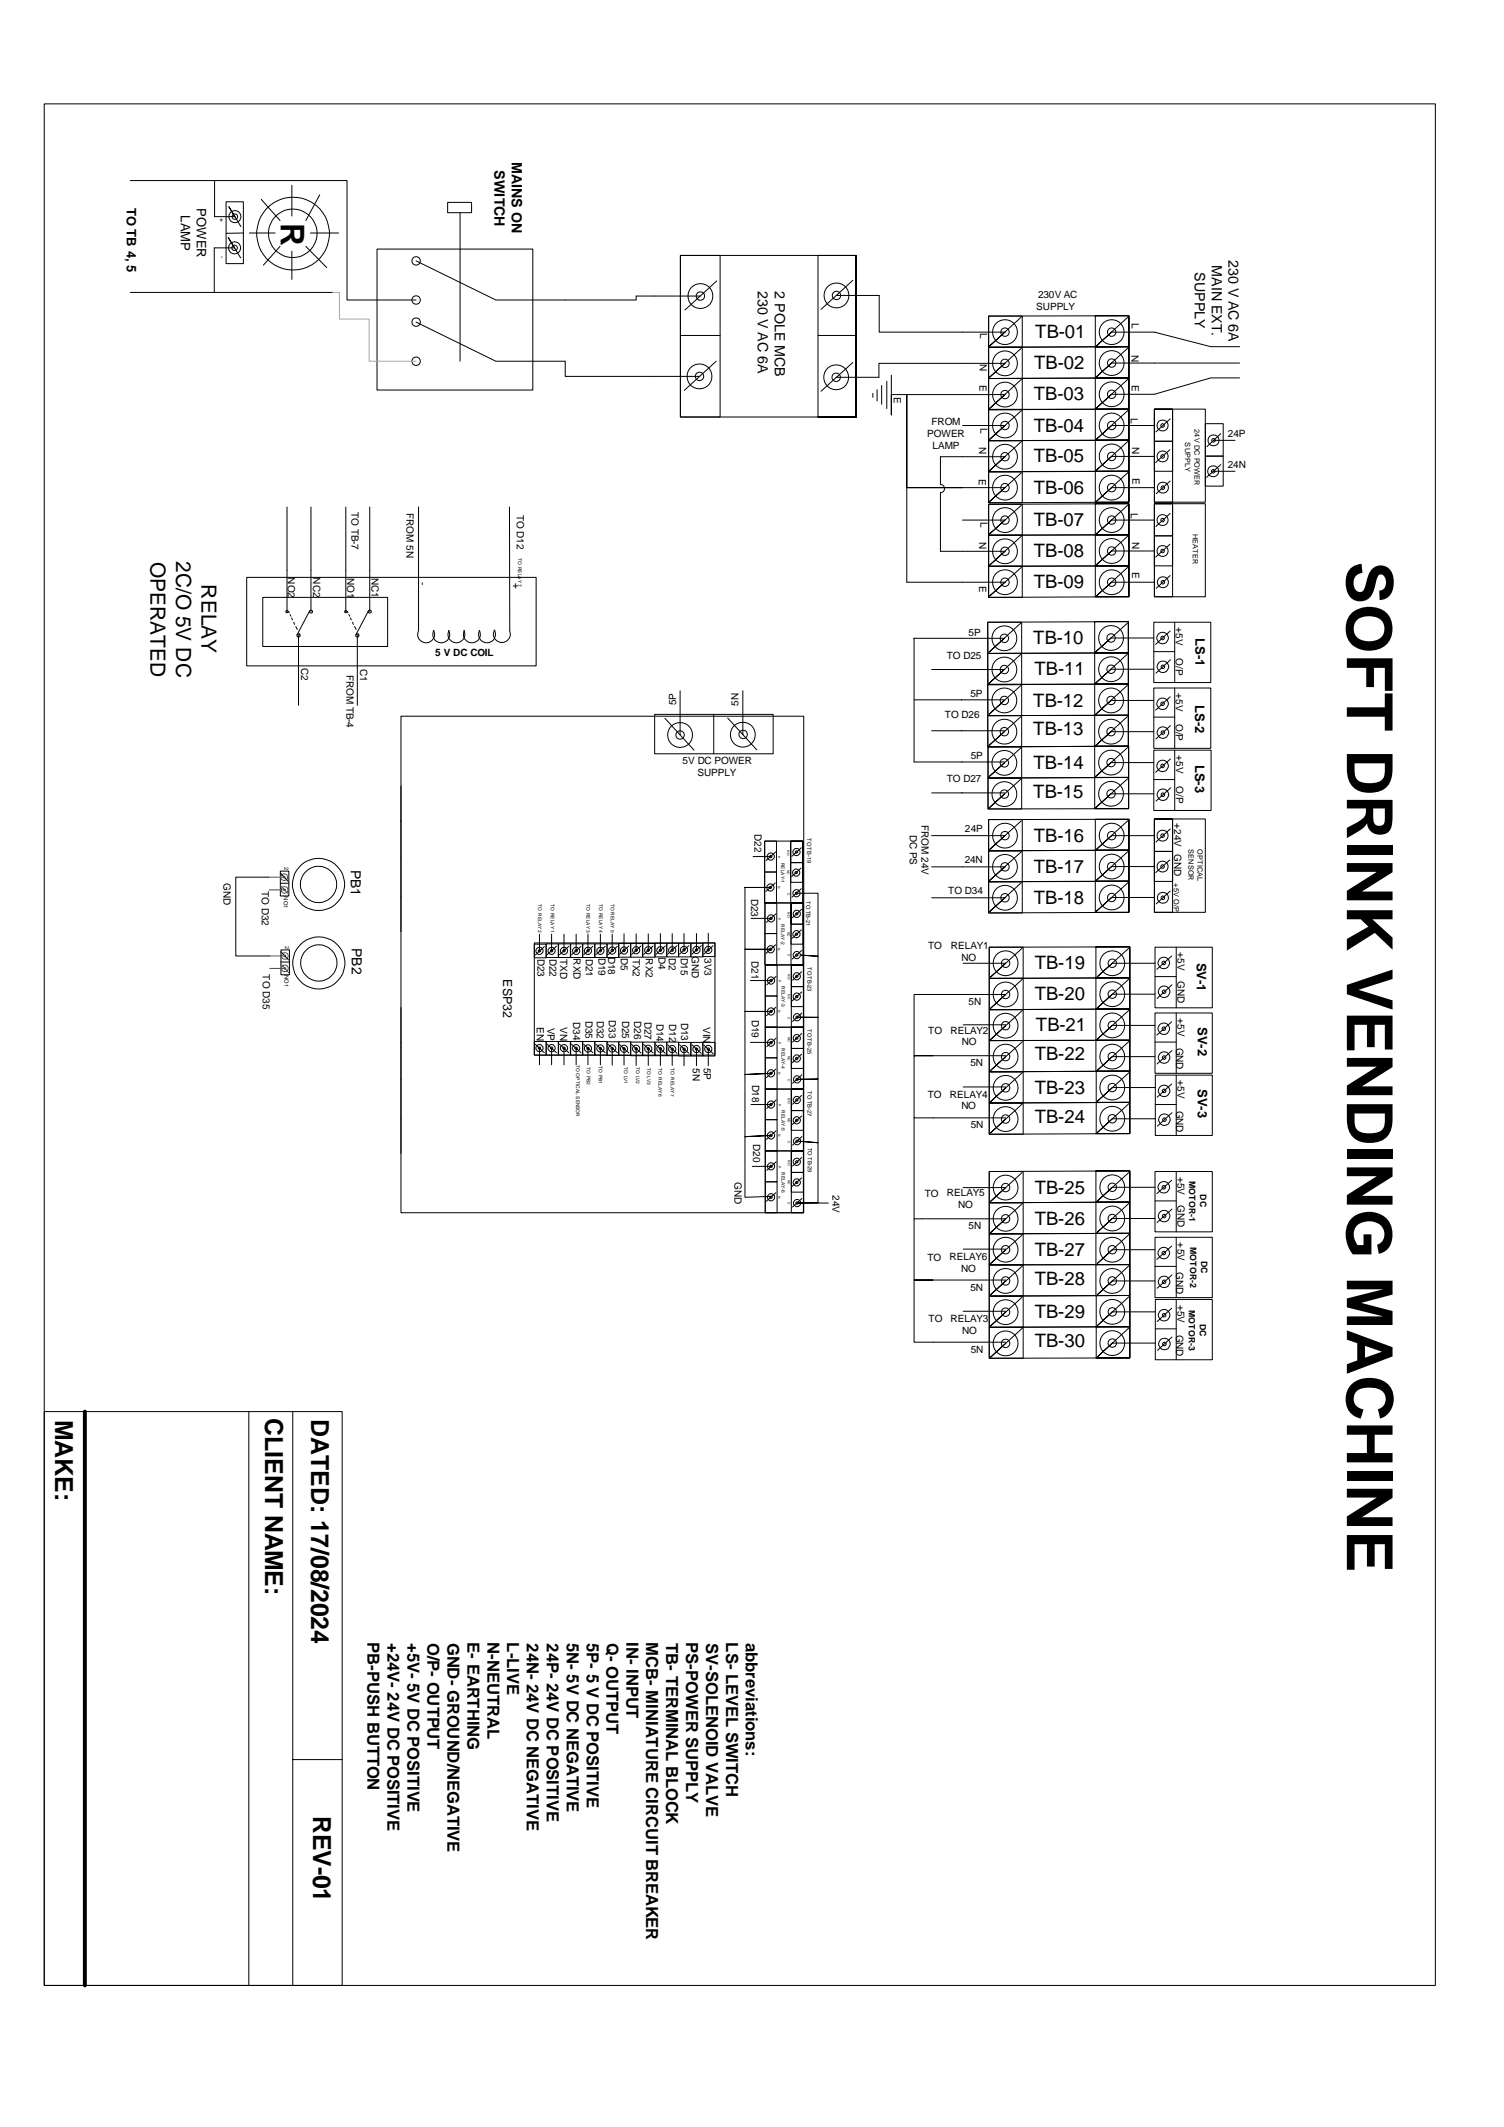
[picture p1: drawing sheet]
<svg xmlns="http://www.w3.org/2000/svg" width="420mm" height="594mm" viewBox="0 0 420 594" stroke-linecap="round" stroke-linejoin="round" font-family="sans-serif">
<defs><g id="words">
<text font-size="17.8" x="376.3" y="156.8" transform="rotate(90 376.3 156.8)">SOFT DRINK VENDING MACHINE</text>
<text font-size="9.1" x="78.5" y="62.2" transform="rotate(90 78.5 62.2)">R</text>
<g font-size="6.9">
<text x="15.4" y="396.6" transform="rotate(90 15.4 396.6)">MAKE:</text>
<text x="74.1" y="396" transform="rotate(90 74.1 396)">CLIENT NAME:</text>
<text x="87" y="396.5" transform="rotate(90 87 396.5)">DATED: 17/08/2024</text>
<text x="87.5" y="507.1" transform="rotate(90 87.5 507.1)">REV-01</text>
</g>
<g font-size="5.8">
<text x="42.1" y="156.9" transform="rotate(90 42.1 156.9)">OPERATED</text>
<text x="49.2" y="156.7" transform="rotate(90 49.2 156.7)">2C/O 5V DC</text>
<text x="56.3" y="163.2" transform="rotate(90 56.3 163.2)">RELAY</text>
</g>
<g font-size="5.2">
<text x="289.2" y="94.5">TB-01</text>
<text x="288.9" y="103.2">TB-02</text>
<text x="288.8" y="111.8">TB-03</text>
<text x="288.8" y="120.5">TB-04</text>
<text x="288.8" y="129.2">TB-05</text>
<text x="288.8" y="137.9">TB-06</text>
<text x="288.8" y="147">TB-07</text>
<text x="288.8" y="155.6">TB-08</text>
<text x="288.8" y="164.3">TB-09</text>
<text x="288.6" y="180">TB-10</text>
<text x="289" y="188.6">TB-11</text>
<text x="288.6" y="197.3">TB-12</text>
<text x="288.6" y="205.4">TB-13</text>
<text x="288.7" y="214.8">TB-14</text>
<text x="288.6" y="222.8">TB-15</text>
<text x="288.8" y="235.1">TB-16</text>
<text x="288.8" y="243.7">TB-17</text>
<text x="288.8" y="252.4">TB-18</text>
<text x="289.1" y="270.7">TB-19</text>
<text x="289.1" y="279.4">TB-20</text>
<text x="289.4" y="288.1">TB-21</text>
<text x="289.1" y="296.1">TB-22</text>
<text x="289.1" y="305.5">TB-23</text>
<text x="289.1" y="313.6">TB-24</text>
<text x="289.1" y="333.4">TB-25</text>
<text x="289.1" y="342">TB-26</text>
<text x="289.1" y="350.7">TB-27</text>
<text x="289.1" y="358.8">TB-28</text>
<text x="289.1" y="368.2">TB-29</text>
<text x="289.1" y="376.2">TB-30</text>
</g>
<g font-size="4.7">
<text x="102.7" y="458.7" transform="rotate(90 102.7 458.7)">PB-PUSH BUTTON</text>
<text x="108.3" y="458.9" transform="rotate(90 108.3 458.9)">+24V- 24V DC POSITIVE</text>
<text x="113.9" y="458.9" transform="rotate(90 113.9 458.9)">+5V- 5V DC POSITIVE</text>
<text x="119.5" y="458.9" transform="rotate(90 119.5 458.9)">O/P- OUTPUT</text>
<text x="125" y="458.8" transform="rotate(90 125 458.8)">GND- GROUND/NEGATIVE</text>
<text x="130.6" y="458.7" transform="rotate(90 130.6 458.7)">E- EARTHING</text>
<text x="136.1" y="458.7" transform="rotate(90 136.1 458.7)">N-NEUTRAL</text>
<text x="141.6" y="458.7" transform="rotate(90 141.6 458.7)">L-LIVE</text>
<text x="147.2" y="458.9" transform="rotate(90 147.2 458.9)">24N- 24V DC NEGATIVE</text>
<text x="152.7" y="458.9" transform="rotate(90 152.7 458.9)">24P- 24V DC POSITIVE</text>
<text x="158.3" y="458.9" transform="rotate(90 158.3 458.9)">5N- 5V DC NEGATIVE</text>
<text x="163.9" y="458.9" transform="rotate(90 163.9 458.9)">5P- 5 V DC POSITIVE</text>
<text x="169.4" y="458.9" transform="rotate(90 169.4 458.9)">Q- OUTPUT</text>
<text x="175" y="458.7" transform="rotate(90 175 458.7)">IN- INPUT</text>
<text x="180.5" y="458.7" transform="rotate(90 180.5 458.7)">MCB- MINIATURE CIRCUIT BREAKER</text>
<text x="186.1" y="458.9" transform="rotate(90 186.1 458.9)">TB- TERMINAL BLOCK</text>
<text x="191.7" y="458.7" transform="rotate(90 191.7 458.7)">PS-POWER SUPPLY</text>
<text x="197.3" y="458.9" transform="rotate(90 197.3 458.9)">SV-SOLENOID VALVE</text>
<text x="202.9" y="458.7" transform="rotate(90 202.9 458.7)">LS- LEVEL SWITCH</text>
<text x="208.4" y="458.9" transform="rotate(90 208.4 458.9)">abbreviations:</text>
</g>
<g font-size="4">
<text x="138.2" y="47.6" transform="rotate(90 138.2 47.6)">SWITCH</text>
<text x="143" y="45.4" transform="rotate(90 143 45.4)">MAINS ON</text>
<text x="333.8" y="76.1" transform="rotate(90 333.8 76.1)">SUPPLY</text>
<text x="338.5" y="74.1" transform="rotate(90 338.5 74.1)">MAIN EXT.</text>
<text x="343.2" y="72.5" transform="rotate(90 343.2 72.5)">230 V AC 6A</text>
<text x="211.8" y="81.3" transform="rotate(90 211.8 81.3)">230 V AC 6A</text>
<text x="216.5" y="81.3" transform="rotate(90 216.5 81.3)">2 POLE MCB</text>
</g>
<g font-size="3.9">
<text x="98" y="242.9" transform="rotate(90 98 242.9)">PB1</text>
<text x="98.3" y="264.8" transform="rotate(90 98.3 264.8)">PB2</text>
</g>
<g font-size="3.6">
<text x="35.4" y="58" transform="rotate(90 35.4 58)">TO TB 4, 5</text>
<text x="54.9" y="58.1" transform="rotate(90 54.9 58.1)">POWER</text>
<text x="50.5" y="60.2" transform="rotate(90 50.5 60.2)">LAMP</text>
<text x="334" y="178.2" transform="rotate(90 334 178.2)">LS-1</text>
<text x="333.8" y="197" transform="rotate(90 333.8 197)">LS-2</text>
<text x="333.8" y="213.6" transform="rotate(90 333.8 213.6)">LS-3</text>
<text x="334.3" y="268.9" transform="rotate(90 334.3 268.9)">SV-1</text>
<text x="334.6" y="286.8" transform="rotate(90 334.6 286.8)">SV-2</text>
<text x="334.6" y="304.1" transform="rotate(90 334.6 304.1)">SV-3</text>
</g>
<text font-size="3.5" x="140.5" y="273.4" transform="rotate(90 140.5 273.4)">ESP32</text>
<g font-size="2.8">
<text x="290" y="83.2">230V AC</text>
<text x="289.5" y="86.5">SUPPLY</text>
<text x="273.8" y="93" transform="rotate(90 273.8 93)">L</text>
<text x="316.2" y="90.1" transform="rotate(90 316.2 90.1)">L</text>
<text x="273.7" y="101.7" transform="rotate(90 273.7 101.7)">N</text>
<text x="316.1" y="99.1" transform="rotate(90 316.1 99.1)">N</text>
<text x="273.6" y="107.6" transform="rotate(90 273.6 107.6)">E</text>
<text x="316.1" y="107.7" transform="rotate(90 316.1 107.7)">E</text>
<text x="249.7" y="110.8" transform="rotate(90 249.7 110.8)">E</text>
<text x="260.2" y="118.8">FROM</text>
<text x="273.9" y="119.4" transform="rotate(90 273.9 119.4)">L</text>
<text x="315.9" y="116.7" transform="rotate(90 315.9 116.7)">L</text>
<text x="259" y="122.1">POWER</text>
<text x="260.5" y="125.4">LAMP</text>
<text x="273.6" y="124.9" transform="rotate(90 273.6 124.9)">N</text>
<text x="316.3" y="124.9" transform="rotate(90 316.3 124.9)">N</text>
<text x="343" y="122.1">24P</text>
<text x="343" y="130.8">24N</text>
<text x="273.5" y="133.8" transform="rotate(90 273.5 133.8)">E</text>
<text x="316.4" y="133.4" transform="rotate(90 316.4 133.4)">E</text>
<text x="98.2" y="142.9" transform="rotate(90 98.2 142.9)">TO TB-7</text>
<text x="113.5" y="143.4" transform="rotate(90 113.5 143.4)">FROM 5N</text>
<text x="144.4" y="143.7" transform="rotate(90 144.4 143.7)">TO D12</text>
<text x="315.9" y="143.1" transform="rotate(90 315.9 143.1)">L</text>
<text x="273.9" y="145.9" transform="rotate(90 273.9 145.9)">L</text>
<text x="273.6" y="151.3" transform="rotate(90 273.6 151.3)">N</text>
<text x="316.3" y="151.4" transform="rotate(90 316.3 151.4)">N</text>
<text x="80.4" y="161.3" transform="rotate(90 80.4 161.3)">NO2</text>
<text x="87.5" y="161.3" transform="rotate(90 87.5 161.3)">NC2</text>
<text x="96.9" y="161.3" transform="rotate(90 96.9 161.3)">NO1</text>
<text x="103.8" y="161.4" transform="rotate(90 103.8 161.4)">NC1</text>
<text x="316.3" y="159.8" transform="rotate(90 316.3 159.8)">E</text>
<text x="117.3" y="162.5" transform="rotate(90 117.3 162.5)">-</text>
<text x="143.3" y="162.7" transform="rotate(90 143.3 162.7)">+</text>
<text x="273.6" y="163.6" transform="rotate(90 273.6 163.6)">E</text>
<text x="270.6" y="177.5">5P</text>
<text x="328.5" y="175.2" transform="rotate(90 328.5 175.2)">+5V</text>
<text x="121.6" y="183.1">5 V DC COIL</text>
<text x="264.5" y="184">TO D25</text>
<text x="328.5" y="183.9" transform="rotate(90 328.5 183.9)">O/P</text>
<text x="84.2" y="186.7" transform="rotate(90 84.2 186.7)">C2</text>
<text x="96.8" y="188.4" transform="rotate(90 96.8 188.4)">FROM TB-4</text>
<text x="100.6" y="186.8" transform="rotate(90 100.6 186.8)">C1</text>
<text x="188.9" y="197" transform="rotate(-90 188.9 197)">5P</text>
<text x="206.3" y="197.2" transform="rotate(-90 206.3 197.2)">5N</text>
<text x="271.1" y="194.6">5P</text>
<text x="328.5" y="193.6" transform="rotate(90 328.5 193.6)">+5V</text>
<text x="264" y="200.5">TO D26</text>
<text x="328.5" y="202.2" transform="rotate(90 328.5 202.2)">O/P</text>
<text x="190.7" y="213.5">5V DC POWER</text>
<text x="271.2" y="212.1">5P</text>
<text x="328.6" y="211" transform="rotate(90 328.6 211)">+5V</text>
<text x="194.8" y="216.8">SUPPLY</text>
<text x="264.5" y="218.4">TO D27</text>
<text x="328.6" y="219.6" transform="rotate(90 328.6 219.6)">O/P</text>
<text x="210.8" y="233" transform="rotate(90 210.8 233)">D22</text>
<text x="254.2" y="233.1" transform="rotate(90 254.2 233.1)">DC PS</text>
<text x="257.5" y="230.4" transform="rotate(90 257.5 230.4)">FROM 24V</text>
<text x="269.6" y="232.5">24P</text>
<text x="328" y="229.9" transform="rotate(90 328 229.9)">+24V GND</text>
<text x="269.5" y="240.9">24N</text>
<text x="62.4" y="246.7" transform="rotate(90 62.4 246.7)">GND</text>
<text x="73.2" y="248.9" transform="rotate(90 73.2 248.9)">TO D32</text>
<text x="209.8" y="251.1" transform="rotate(90 209.8 251.1)">D23</text>
<text x="264.9" y="249.7">TO D34</text>
<text x="150.2" y="267.9" transform="rotate(90 150.2 267.9)">D23</text>
<text x="153.5" y="267.9" transform="rotate(90 153.5 267.9)">D22</text>
<text x="156.5" y="267.9" transform="rotate(90 156.5 267.9)">TXD</text>
<text x="160.2" y="267.7" transform="rotate(90 160.2 267.7)">RXD</text>
<text x="163.7" y="267.9" transform="rotate(90 163.7 267.9)">D21</text>
<text x="167.2" y="267.5" transform="rotate(90 167.2 267.5)">D19</text>
<text x="169.9" y="267.2" transform="rotate(90 169.9 267.2)">D18</text>
<text x="173.4" y="267.6" transform="rotate(90 173.4 267.6)">D5</text>
<text x="176.8" y="267.8" transform="rotate(90 176.8 267.8)">TX2</text>
<text x="180.4" y="267.7" transform="rotate(90 180.4 267.7)">RX2</text>
<text x="184" y="267.2" transform="rotate(90 184 267.2)">D4</text>
<text x="186.9" y="267.6" transform="rotate(90 186.9 267.6)">D2</text>
<text x="190.2" y="267.4" transform="rotate(90 190.2 267.4)">D15</text>
<text x="193.3" y="267.1" transform="rotate(90 193.3 267.1)">GND</text>
<text x="196.8" y="267.6" transform="rotate(90 196.8 267.6)">3V3</text>
<text x="210" y="268.5" transform="rotate(90 210 268.5)">D21</text>
<text x="259.2" y="265.1">TO</text>
<text x="265.6" y="265.1">RELAY1</text>
<text x="268.6" y="268.4">NO</text>
<text x="328.9" y="266" transform="rotate(90 328.9 266)">+5V</text>
<text x="73.4" y="272.2" transform="rotate(90 73.4 272.2)">TO D35</text>
<text x="328.9" y="274" transform="rotate(90 328.9 274)">GND</text>
<text x="270.6" y="280.6">5N</text>
<text x="149.9" y="286.9" transform="rotate(90 149.9 286.9)">EN</text>
<text x="153" y="287" transform="rotate(90 153 287)">VP</text>
<text x="156.5" y="286.8" transform="rotate(90 156.5 286.8)">VN</text>
<text x="160.1" y="285.6" transform="rotate(90 160.1 285.6)">D34</text>
<text x="163.6" y="285.1" transform="rotate(90 163.6 285.1)">D35</text>
<text x="166.7" y="285.1" transform="rotate(90 166.7 285.1)">D32</text>
<text x="170.1" y="285" transform="rotate(90 170.1 285)">D33</text>
<text x="173.8" y="285.1" transform="rotate(90 173.8 285.1)">D25</text>
<text x="177.1" y="285.3" transform="rotate(90 177.1 285.3)">D26</text>
<text x="180" y="285.4" transform="rotate(90 180 285.4)">D27</text>
<text x="183.4" y="286" transform="rotate(90 183.4 286)">D14</text>
<text x="186.9" y="286.1" transform="rotate(90 186.9 286.1)">D12</text>
<text x="190.2" y="285.7" transform="rotate(90 190.2 285.7)">D13</text>
<text x="196.4" y="286.8" transform="rotate(90 196.4 286.8)">VIN</text>
<text x="210.1" y="284.9" transform="rotate(90 210.1 284.9)">D19</text>
<text x="328.9" y="284.4" transform="rotate(90 328.9 284.4)">+5V</text>
<text x="259.3" y="288.7">TO</text>
<text x="265.5" y="288.7">RELAY2</text>
<text x="268.7" y="292">NO</text>
<text x="328.6" y="292.6" transform="rotate(90 328.6 292.6)">GND</text>
<text x="193.5" y="298.4" transform="rotate(90 193.5 298.4)">5N</text>
<text x="196.6" y="298.2" transform="rotate(90 196.6 298.2)">5P</text>
<text x="271.1" y="297.8">5N</text>
<text x="210.1" y="302.9" transform="rotate(90 210.1 302.9)">D18</text>
<text x="328.9" y="301.7" transform="rotate(90 328.9 301.7)">+5V</text>
<text x="259.2" y="306.5">TO</text>
<text x="265.3" y="306.5">RELAY4</text>
<text x="268.6" y="309.9">NO</text>
<text x="328.6" y="310.2" transform="rotate(90 328.6 310.2)">GND</text>
<text x="271.2" y="315.2">5N</text>
<text x="210.4" y="319.6" transform="rotate(90 210.4 319.6)">D20</text>
<text x="328.9" y="328.6" transform="rotate(90 328.9 328.6)">+5V</text>
<text x="205.1" y="330.3" transform="rotate(90 205.1 330.3)">GND</text>
<text x="232.6" y="333.9" transform="rotate(90 232.6 333.9)">24V</text>
<text x="258.3" y="334.2">TO</text>
<text x="264.5" y="334.2">RELAY5</text>
<text x="267.7" y="337.5">NO</text>
<text x="328.9" y="336.6" transform="rotate(90 328.9 336.6)">GND</text>
<text x="270.6" y="343.3">5N</text>
<text x="328.9" y="347" transform="rotate(90 328.9 347)">+5V</text>
<text x="259.1" y="352.1">TO</text>
<text x="265.3" y="352">RELAY6</text>
<text x="268.5" y="355.4">NO</text>
<text x="328.6" y="355.2" transform="rotate(90 328.6 355.2)">GND</text>
<text x="271.1" y="360.5">5N</text>
<text x="328.9" y="364.4" transform="rotate(90 328.9 364.4)">+5V</text>
<text x="259.4" y="369.3">TO</text>
<text x="265.5" y="369.3">RELAY3</text>
<text x="268.8" y="372.6">NO</text>
<text x="271.2" y="377.8">5N</text>
<text x="328.6" y="372.8" transform="rotate(90 328.6 372.8)">GND</text>
</g>
<g font-size="2.5">
<text x="332.2" y="329.7" transform="rotate(90 332.2 329.7)">MOTOR-1</text>
<text x="335.3" y="333.6" transform="rotate(90 335.3 333.6)">DC</text>
<text x="332.5" y="348.2" transform="rotate(90 332.5 348.2)">MOTOR-2</text>
<text x="335.5" y="352.2" transform="rotate(90 335.5 352.2)">DC</text>
<text x="332.1" y="365.8" transform="rotate(90 332.1 365.8)">MOTOR-3</text>
<text x="335.2" y="369.7" transform="rotate(90 335.2 369.7)">DC</text>
</g>
<g font-size="2">
<text x="333.7" y="119.9" transform="rotate(90 333.7 119.9)">24V DC POWER</text>
<text x="331.1" y="123.6" transform="rotate(90 331.1 123.6)">SUPPLY</text>
<text x="333.2" y="149.1" transform="rotate(90 333.2 149.1)">HEATER</text>
<text x="332" y="237.2" transform="rotate(90 332 237.2)">SENSOR</text>
<text x="334.5" y="237.2" transform="rotate(90 334.5 237.2)">OPTICAL</text>
<text x="327.9" y="246.7" transform="rotate(90 327.9 246.7)">+5V O/P</text>
</g>
<g font-size="1.9">
<text x="61.3" y="60.8" transform="rotate(90 61.3 60.8)">+</text>
<text x="61.5" y="71.4" transform="rotate(90 61.5 71.4)">-</text>
</g>
<g font-size="1.6">
<text x="225.5" y="234.1" transform="rotate(90 225.5 234.1)">TO TB-19</text>
<text x="79.5" y="242.2" transform="rotate(90 79.5 242.2)">2</text>
<text x="79.3" y="250.3" transform="rotate(90 79.3 250.3)">NO1</text>
<text x="225.2" y="251.8" transform="rotate(90 225.2 251.8)">TO TB-21</text>
<text x="79.7" y="264.1" transform="rotate(90 79.7 264.1)">2</text>
<text x="79.5" y="272.3" transform="rotate(90 79.5 272.3)">NO1</text>
<text x="225.6" y="270.1" transform="rotate(90 225.6 270.1)">TO TB-23</text>
<text x="225.6" y="287.4" transform="rotate(90 225.6 287.4)">TO TB-25</text>
<text x="225.6" y="304.8" transform="rotate(90 225.6 304.8)">TO TB-27</text>
<text x="225.6" y="320.5" transform="rotate(90 225.6 320.5)">TO TB-29</text>
</g>
<g font-size="1.4">
<text x="144.8" y="155.9" transform="rotate(90 144.8 155.9)">TO RELAY 7</text>
<text x="218.2" y="240.9" transform="rotate(90 218.2 240.9)">RELAY-1</text>
<text x="150.4" y="252.6" transform="rotate(90 150.4 252.6)">TO RELAY 2</text>
<text x="153.8" y="252.5" transform="rotate(90 153.8 252.5)">TO RELAY 1</text>
<text x="163.8" y="252.5" transform="rotate(90 163.8 252.5)">TO RELAY 3</text>
<text x="167.4" y="252.5" transform="rotate(90 167.4 252.5)">TO RELAY 4</text>
<text x="170.7" y="252.4" transform="rotate(90 170.7 252.4)">TO RELAY 5</text>
<text x="218.3" y="258.1" transform="rotate(90 218.3 258.1)">RELAY-2</text>
<text x="218.4" y="275.5" transform="rotate(90 218.4 275.5)">RELAY-3</text>
<text x="218.4" y="292.7" transform="rotate(90 218.4 292.7)">RELAY-4</text>
<text x="161" y="297.4" transform="rotate(90 161 297.4)">TO OPTICAL SENSOR</text>
<text x="163.9" y="298.1" transform="rotate(90 163.9 298.1)">TO PB2</text>
<text x="167.3" y="297.8" transform="rotate(90 167.3 297.8)">TO PB1</text>
<text x="174.3" y="298.1" transform="rotate(90 174.3 298.1)">TO LV1</text>
<text x="177.7" y="298.1" transform="rotate(90 177.7 298.1)">TO LV2</text>
<text x="180.8" y="298.3" transform="rotate(90 180.8 298.3)">TO LV3</text>
<text x="184" y="298.4" transform="rotate(90 184 298.4)">TO RELAY 6</text>
<text x="187.4" y="298.4" transform="rotate(90 187.4 298.4)">TO RELAY 7</text>
<text x="218.4" y="310.1" transform="rotate(90 218.4 310.1)">RELAY-5</text>
<text x="218.4" y="327.4" transform="rotate(90 218.4 327.4)">RELAY-6</text>
</g>
<g font-size=".9">
<text x="217.3" y="239.2" transform="rotate(90 217.3 239.2)">P</text>
<text x="219.9" y="237.5" transform="rotate(90 219.9 237.5)">NO</text>
<text x="219.9" y="243" transform="rotate(90 219.9 243)">NC</text>
<text x="217.3" y="247.5" transform="rotate(90 217.3 247.5)">N</text>
<text x="220" y="249.3" transform="rotate(90 220 249.3)">C</text>
<text x="217.4" y="256.4" transform="rotate(90 217.4 256.4)">P</text>
<text x="220" y="254.8" transform="rotate(90 220 254.8)">NO</text>
<text x="220" y="260.2" transform="rotate(90 220 260.2)">NC</text>
<text x="217.3" y="264.7" transform="rotate(90 217.3 264.7)">N</text>
<text x="220" y="266.6" transform="rotate(90 220 266.6)">C</text>
<text x="217.5" y="273.8" transform="rotate(90 217.5 273.8)">P</text>
<text x="220" y="272.2" transform="rotate(90 220 272.2)">NO</text>
<text x="220" y="277.7" transform="rotate(90 220 277.7)">NC</text>
<text x="217.4" y="282.1" transform="rotate(90 217.4 282.1)">N</text>
<text x="220.1" y="284" transform="rotate(90 220.1 284)">C</text>
<text x="217.5" y="291.1" transform="rotate(90 217.5 291.1)">P</text>
<text x="220" y="289.5" transform="rotate(90 220 289.5)">NO</text>
<text x="217.4" y="299.4" transform="rotate(90 217.4 299.4)">N</text>
<text x="220" y="295" transform="rotate(90 220 295)">NC</text>
<text x="220.1" y="301.3" transform="rotate(90 220.1 301.3)">C</text>
<text x="217.5" y="308.4" transform="rotate(90 217.5 308.4)">P</text>
<text x="220" y="306.8" transform="rotate(90 220 306.8)">NO</text>
<text x="217.4" y="316.7" transform="rotate(90 217.4 316.7)">N</text>
<text x="220" y="312.2" transform="rotate(90 220 312.2)">NC</text>
<text x="220.1" y="318.6" transform="rotate(90 220.1 318.6)">C</text>
<text x="217.5" y="325.7" transform="rotate(90 217.5 325.7)">P</text>
<text x="220" y="324.1" transform="rotate(90 220 324.1)">NO</text>
<text x="220" y="329.5" transform="rotate(90 220 329.5)">NC</text>
<text x="217.4" y="334" transform="rotate(90 217.4 334)">N</text>
<text x="220.1" y="335.8" transform="rotate(90 220.1 335.8)">C</text>
</g>
</g></defs>
<g fill="none" stroke="#000" stroke-width=".28">
<path d="M12.4 29h388.6v525.5h-388.6zM36.4 50.4h23.5M59.9 50.4v10.1h5.7l-1.7-2.8 3.4 5.6M59.9 50.4h37v33.4h19.3M63.2 56.4h4.8v17.2h-4.8zM73 55.7l5.2 5.9M81.5 51.8v8.5M89.3 54.4l-3.9 7.2M125.1 56.5h6.6v2.9h-6.6zM128.5 59.4v41.5M67.2 72l-3.4-5.6 1.7 2.8h-5.6v12.5M68 65.1l-4.8 .1"/>
<path d="M69.7 65.1h7.2M78.2 68.8l-4.6 5.3M81.5 70.2v7.8M85.4 68.8l5.9 5.9M86.7 65.1h7.9M105.3 69.6h43.5v39.3h-43.5zM116.2 72.9l22.3 10.9h39.2v-1.1h18M190.1 71.3h49.1v45.2v-45.2v45.2h-10.7v-45.2h10.7v45.2h-49.1zM190.1 71.3h11.1v45.2h-11.1zM200.2 78.5l-8.9 8.1M238.3 78.3l-8.9 8.1M36.4 81.7h56.6"/>
<path d="M116.2 90l22.3 10.9h19.4v4.2h37.5M190.1 93.7h11.1M228.5 93.7h10.7M233.7 82.5h11.9v10.3h35.2l-4.4 3.9 8.9-8.2M276.2 88.3l39.2-.1v8.6l-9.4 .1v-8.7h9.4v8.6l-39.2 .2zM276.2 88.3h9.4v8.7h-9.4zM276.2 97l39.2-.2v8.8h-9.4v-8.7l9.4-.1v8.8l-39.2 .1zM276.2 97h9.4v8.7h-9.4zM285.3 97.3l-8.9 8.1 4.4-3.9h-35.3v3.9h-11.9M315.1 88.5l-8.9 8.2 4.4-3.9h11.9l15.7 4h8.1M315.1 97.2l-8.9 8.1 4.4-3.9h35.7M200.1 100.9l-8.9 8.1"/>
<path d="M238.3 101.2l-8.9 8.1M243.8 109.9v1.1M245 108.9v3.1M246.3 107.7v5.2M247.7 106.5v7.6M249 104.8v11.1v-5.7h4.3v26h15.6h-15.6v-26h27.5l-4.4 3.9 8.9-8.1M276.2 105.7l39.2-.1v8.7h-9.4v-8.7h9.4v8.7l-39.2 .1zM276.2 105.7h9.4v8.7h-9.4zM276.2 114.4l39.2-.1v8.7h-9.4v-8.7h9.4v8.7l-39.2 .1zM276.2 114.4h9.4v8.7h-9.4zM285.3 114.7l-8.9 8 4.4-3.9h-11.9M315.1 114.6l-8.9 8.1 4.4-3.9h11.9"/>
<path d="M322.5 114.3h14.2v26h-14.2zM322.5 114.3h5.1v8.9h-5.1v-8.9h5.1v26h-5.1zM326.9 117l-4 3.6M336.7 118.3h5v9.1h-5zM346.3 105.6h-8.1l-15.7 4.5h-11.9l-4.4 3.9 8.9-8.1M253.3 136.2v26.4M262.7 135.4a1.1 1.1 0 0 1 1.2 1.1 1.1 1.1 0 0 1-1.2 1.1v16.4h18.1l-4.4 3.9 8.9-8.2M276.2 123.1l39.2-.2v8.7h-9.4v-8.7h9.4v8.7l-39.2 .2zM276.2 123.1h9.4v8.7h-9.4zM276.2 131.7l39.2-.1v8.7h-9.4v-8.7h9.4v8.7l-39.2 .1zM276.2 131.7h9.4v8.7h-9.4zM285.3 123.3l-8.9 8.2 4.4-3.9h-18.1v7.7"/>
<path d="M285.3 132.1l-8.9 8 4.4-3.9h-11.9M315.1 123.2l-8.9 8.2 4.4-3.9h11.9M315.1 132l-8.9 8.1 4.4-3.9h11.9M322.5 123.2h5.1v8.4h-5.1zM326.8 125.6l-4 3.6M326.9 134.3l-3.9 3.6M336.7 127.4h5v8.4h-5zM338.9 131.6h6.1M339 123h6M341 121.1l-3.9 3.7M341 129.8l-3.9 3.5M80.2 141.6v29.2"/>
<path d="M86.9 141.6v29.2M96.6 141.6v29.2M103.3 141.6v29.2M116.9 141.6v34.5a2.38 2.38 0 0 0 2.1 3.4 2.38 2.38 0 0 0 2.2-3.4 2.38 2.38 0 0 0 2.1 3.4 2.38 2.38 0 0 0 2.1-3.4 2.38 2.38 0 0 0 2.1 3.4 2.38 2.38 0 0 0 2.1-3.4M142.3 141.6l.1 34.4M276.2 140.9l39.2-.2v8.7h-9.4v-8.7h9.4v8.7l-39.2 .1zM276.2 140.9h9.4v8.6h-9.4zM276.2 149.5l39.2-.2v8.7h-9.4v-8.7h9.4v8.7l-39.2 .2zM276.2 149.5h9.4v8.7h-9.4zM276.2 158.1l39.2-.1v8.7h-9.4v-8.7h9.4v8.7l-39.2 .1zM276.2 158.1h9.4v8.7h-9.4zM285.3 141.1l-8.9 8.1 4.4-3.9h-11.9"/>
<path d="M285.3 158.5l-8.9 8 4.4-3.9h-11.9M315.1 141l-8.9 8.2 4.4-3.9h11.9M315.1 149.7l-8.9 8.1 4.4-3.9h11.9M315.1 158.4l-8.9 8.1 4.4-3.9h11.9M322.5 140.7h14.2v26h-14.2zM322.5 140.7h5.1v9h-5.1v-9h5.1v26h-5.1zM322.5 149.7h5.1v8.3h-5.1zM326.8 152l-4 3.6M326.9 143.4l-4 3.6M68.9 161.3h80.9v24.7h-80.9zM73.4 166.8h34.9v13.8h-34.9zM80.6 170.7l.2 .5"/>
<path d="M81 171.7l.3 .4M81.4 172.6l.3 .5M82 173.8l.3 .6M82.6 175l.5 .8M83.4 177.5v19.5M83.6 176.9l.2 .5M86.4 170.7l-3.4 6.6M97 170.7l.2 .5M97.5 171.7l.2 .4M97.9 172.6l.2 .5M98.5 173.8l.2 .6M99.1 175l.4 .8"/>
<path d="M99.8 177.5v19.5M100 176.9l.2 .5M102.9 170.7l-3.5 6.6M138.1 176a2.38 2.38 0 0 0 2.1 3.5 2.38 2.38 0 0 0 2.1-3.5M138.2 176a2.39 2.39 0 0 1-2.1 3.5 2.39 2.39 0 0 1-2.2-3.4 2.38 2.38 0 0 1-2.1 3.4 2.38 2.38 0 0 1-2.1-3.4M253.3 162.6h15.6zM255.4 178.3h13.2zM255.4 178.3v34.5h25.2M275.9 173.8l39.3-.2v8.7h-9.4v-8.7h9.4v8.7l-39.2 .2zM275.9 173.8h9.5v8.7h-9.5zM285.2 174l-8.9 8.2 4.3-3.9h-12M315 174l-8.9 8.1 4.3-3.9h11.9"/>
<path d="M322.3 173.8h15.9v16.8h-15.9zM326.9 160.8l-3.9 3.5M326.9 176.2l-4.1 3.8M328.2 173.8v16.8M182.9 199.5h33.1v11h-33.1zM190 192.9v12.4M199.4 199.5v11M207.5 192.9v12.3M255.4 195.5h25.2M275.9 182.5l39.3-.2v8.8h-9.4v-8.8h9.4v8.8h-39.2zM275.9 182.5h9.5v8.6h-9.5zM275.9 191.2l39.3-.1v8.7h-9.4v-8.7h9.4v8.7l-39.2 .1z"/>
<path d="M275.9 191.2h9.5v8.7h-9.5zM275.9 199.9l39.3-.1v8.6h-9.4v-8.6h9.4v8.6l-39.2 .2zM275.9 199.9h9.5v8.7h-9.5zM285.2 182.8l-8.9 8.1 4.3-3.9h-20.3M285.2 191.5l-8.9 8 4.3-3.9M315 182.7l-8.9 8.1 4.3-3.9h11.9M315 191.4l-8.9 8.1 4.3-3.9h11.9M322.3 192.2h15.9v16.8h-15.9zM322.3 182h5.9M326.9 194.6l-4.1 3.7M327 184.3l-4.1 3.7M328.2 192.2v16.8"/>
<path d="M112 200h112.5v138.7h-112.5zM112 219.5v40.7M185.8 200.6l8.1 8.9M203.3 200.5l8.1 8.9M260.3 204.1h20.3M276 208.6l39.3-.2v8.7h-9.5v-8.7h9.5v8.7l-39.3 .2zM276 208.6h9.4v8.7h-9.4zM276 217.3l39.3-.2v8.8h-9.5v-8.8h9.5v8.8h-39.3zM276 217.3h9.4v8.6h-9.4zM285.2 200.2l-8.9 8.1 4.3-3.9M285.2 208.8l-8.9 8.2 4.3-3.9M285.2 217.6l-8.9 8.1 4.3-3.9"/>
<path d="M315 200.1l-8.9 8.2 4.3-3.9h11.9M315 208.8l-8.9 8.1 4.3-3.9h11.9M315 217.5l-8.9 8.1 4.3-3.9h11.9M322.3 209.5h16v16.9h-16zM322.3 200.3h5.9M322.3 217.7h5.9M327 202.7l-4.1 3.7M327 212l-4.2 3.7M328.2 209.5v16.9M112 229.3h.1M210.4 239.2h4.9M213.6 234.9h10.7v17.3h-10.7z"/>
<path d="M213.6 234.9h3.3v8.7h-3.3zM216.7 238l-2.7 2.3M220.9 234.9h3.4v6h-3.4v-6h3.4v17.3h-3.4zM223.9 236.8l-2.7 2.4M260.3 221.5h20.3M276.2 228.9l39.2-.1v8.7h-9.4v-8.7h9.4v8.7l-39.2 .1zM276.2 228.9h9.4v8.7h-9.4zM276.2 237.6l39.2-.1v8.7h-9.4v-8.7h9.4v8.7l-39.2 .1zM276.2 237.6h9.4v8.7h-9.4zM285.3 229.2l-8.9 8.1 4.4-3.9h-20.5M285.3 237.9l-8.9 8 4.4-3.8h-20.5M315.1 229.2l-8.9 8.1 4.4-3.9h11.9"/>
<path d="M315.1 237.8l-8.9 8.1 4.4-3.9h11.9M322.5 228.7h14.2v26.1h-14.2zM322.5 228.7h5.1v9.1h-5.1v-9.1h5.1v26.1h-5.1zM322.5 237.8h5.1v8.4h-5.1zM326.9 231.5l-4 3.7M327.1 220l-4.2 3.7M75.1 245h-9.2v22h9.4M78.3 243.3h2.4v6.9h-2.4zM78.3 246.7h2.4M78.3 243.8l2.2 2.4M209.8 256.5h5.6M213.6 243.6h3.3v8.6h-3.3z"/>
<path d="M213.7 252.2h10.7v17.3h-10.7zM213.7 252.2h3.3v8.5h-3.3zM215.3 247.9h-7.2h6.8h-6.8v17.2h7.2h-7.2v17.4h7.3h-7.3M216.6 246.6l-2.6 2.4M216.7 255.2l-2.6 2.4M220.9 240.9h3.4v5.5h-3.4zM221 252.2h3.4v5.9h-3.4v-5.9h3.4v17.3h-3.4zM221 258.1h3.4v5.6h-3.4zM222.5 249.5h6v17.6l-4.9-.3 4.9 .3v17.1l-5.7-.1h5.7v17.3l-5.8 .1 5.8-.1v17.8l-5.5-.5 5.5 .5v16.7l-5.8 .1h8.7M223.8 242.5l-2.7 2.3M223.9 259.7l-2.7 2.4M223.9 248.2l-2.7 2.4"/>
<path d="M223.9 254l-2.6 2.3M276.2 246.3l39.2-.2v8.7h-9.4v-8.7h9.4v8.7l-39.2 .2zM276.2 246.3h9.4v8.7h-9.4zM285.3 246.5l-8.9 8.1 4.4-3.8h-20.5M315.1 246.5l-8.9 8.1 4.4-3.9h11.9M326.8 240.2l-4 3.5M326.9 248.9l-3.9 3.5M78.5 265.3h2.4v7h-2.4zM78.5 268.7h2.4M78.5 265.8l2.1 2.3M149.3 263.7h3.3v3.8h-3.3zM149.3 263.4h50.4v31.3h-50.4z"/>
<path d="M150.7 260.9v4.7M152.1 264.4l-2.6 2.4M152.6 263.6h3.4v3.8h-3.4zM154.1 260.9v4.7M155.4 264.3l-2.6 2.4M156 263.6h3.3v3.8h-3.3zM157.6 260.9v4.7M158.9 264.3l-2.6 2.4M159.4 263.6h3.3v3.8h-3.3zM161 260.9v4.7M162.3 264.3l-2.6 2.4M162.8 263.6h3.3v3.8h-3.3z"/>
<path d="M164.3 260.9v4.6M165.6 264.3l-2.5 2.4M166.2 263.6h3.4v3.8h-3.4zM167.7 260.9v4.6M169.1 264.3l-2.6 2.4M169.6 263.6h3.3v3.8h-3.3zM171 260.9v4.6M172.5 264.3l-2.7 2.4M172.8 263.5h3.4v3.8h-3.4zM174.3 260.8v4.6M175.7 264.2l-2.6 2.4M176.2 263.5h3.3v3.8h-3.3z"/>
<path d="M177.7 260.8v4.6M179.1 264.2l-2.7 2.4M179.6 263.5h3.4v3.8h-3.4zM181.1 260.8v4.6M182.5 264.2l-2.7 2.4M183 263.5h3.3v3.8h-3.3zM184.5 260.7v4.7M185.8 264.2l-2.6 2.4M186.3 263.5h3.3v3.8h-3.3zM187.8 260.7v4.6M189.1 264.1l-2.6 2.4M189.6 263.5h3.4v3.8h-3.4z"/>
<path d="M191.1 260.7v4.6M192.4 264.1l-2.6 2.4M193 263.5h3.3v3.8h-3.3zM194.6 260.7v4.6M195.9 264.1l-2.6 2.4M196.3 263.4h3.4v3.8h-3.4zM197.9 260.7v4.6M199.2 264.1l-2.6 2.4M209.6 273.9h5.8M213.7 260.7h3.3v8.8h-3.3zM213.8 269.6h10.7v17.3h-10.7zM213.8 269.6h3.3v8.6h-3.3z"/>
<path d="M213.8 278.2h3.3v8.7h-3.3zM216.7 263.9l-2.7 2.3M216.8 272.7l-2.6 2.4M221.1 269.6h3.4v6h-3.4v-6h3.4v17.3h-3.4zM221.1 275.6h3.4v5.5h-3.4zM223.9 271.4l-2.5 2.4M223.9 277.1l-2.6 2.4M223.9 265.5l-2.6 2.4M276.4 264.6l39.2-.1v8.6h-9.4v-8.6h9.4v8.6l-39.2 .2zM276.4 264.6h9.4v8.7h-9.4zM276.4 273.3l39.2-.2v8.7h-9.4v-8.7h9.4v8.7l-39.2 .2zM276.4 273.3h9.4v8.7h-9.4z"/>
<path d="M285.6 264.8l-8.9 8.1 4.2-3.9h-11.8M285.6 273.5l-8.9 8.2 4.2-3.9h-25.5v17.1h5.2h-5.2v17.3h25.5M315.4 264.8l-8.9 8.1 4.2-3.9h12M315.4 273.4l-8.9 8.2 4.2-3.9h12M322.7 264.6h16v16.9h-16zM322.7 272.8h5.9M327.3 267l-4.1 3.7M327.4 275.1l-4.1 3.8M328.6 264.6v16.9M112 281.4v40.7M149.3 290.9h3.3v3.8h-3.3zM149.5 291.6l2.6 2.4"/>
<path d="M150.7 292.7v4.7M152.6 290.9h3.4v3.8h-3.4zM152.8 291.6l2.6 2.4M154.1 292.8v4.6M156 290.9h3.3v3.8h-3.3zM156.3 291.6l2.6 2.4M157.6 292.8v4.6M159.4 290.9h3.3v3.8h-3.3zM159.7 291.6l2.6 2.4M161 292.8v4.6M162.8 290.9h3.3v3.8h-3.3zM163.1 291.6l2.5 2.4"/>
<path d="M164.3 292.8v4.6M166.2 290.9h3.4v3.8h-3.4zM166.5 291.6l2.6 2.4M167.7 292.8v4.6M169.6 291h3.3v3.8h-3.3zM169.8 291.6l2.7 2.4M171 292.8v4.7M172.8 291h3.4v3.8h-3.4zM173.1 291.7l2.6 2.4M174.3 292.9v4.6M176.2 291.1h3.3v3.8h-3.3zM176.4 291.7l2.7 2.4"/>
<path d="M177.7 292.9v4.7M179.6 291.1h3.4v3.8h-3.4zM179.8 291.7l2.7 2.4M181.1 292.9v4.7M183 291.1h3.3v3.8h-3.3zM183.2 291.8l2.6 2.4M184.5 292.9v4.7M186.3 291.1h3.3v3.8h-3.3zM186.5 291.8l2.6 2.4M187.8 293v4.6M189.6 291.1h3.4v3.9h-3.4zM189.8 291.8l2.6 2.4"/>
<path d="M191.1 293v4.7M193 291.1h3.3v3.9h-3.3zM193.3 291.8l2.6 2.4M194.6 293v4.7M196.3 291.1h3.4v3.9h-3.4zM196.6 291.9l2.6 2.4M197.9 293v4.7M209.6 291.1h5.9M213.8 286.9h10.7v17.3h-10.7zM213.8 286.9h3.3v8.6h-3.3zM213.8 295.5h3.3v8.7h-3.3zM215.4 282.5h-7.3v17.6l7.4-.3-7.4 .3v17.4l7.3-.4-7.3 .4v16.9l7.5-.2"/>
<path d="M215.4 299.8h.1M216.7 281.3l-2.6 2.4M216.7 298.6l-2.6 2.4M216.8 290l-2.6 2.3M221.1 286.9h3.4v5.9h-3.4v-5.9h3.4v17.3h-3.4zM221.1 292.8h3.4v5.6h-3.4zM223.9 288.7l-2.5 2.4M223.9 294.4l-2.6 2.4M224 282.9l-2.6 2.4M260.6 294.9h20.3M269.1 286.2h11.8M276.4 282l39.2-.2v8.7h-9.4v-8.7h9.4v8.7l-39.2 .1z"/>
<path d="M276.4 282h9.4v8.6h-9.4zM276.4 290.6l39.2-.1v8.7h-9.4v-8.7h9.4v8.7l-39.2 .2zM276.4 290.6h9.4v8.8h-9.4zM276.4 299.4l39.2-.2v8.7h-9.4v-8.7h9.4v8.7l-39.2 .2zM276.4 299.4h9.4v8.7h-9.4zM285.6 282.3l-8.9 8.1 4.2-3.9M285.6 291l-8.9 8 4.2-3.9M285.6 299.6l-8.9 8.1 4.2-3.9M315.4 282.2l-8.9 8.1 4.2-3.9h12M315.4 290.9l-8.9 8.1 4.2-3.9h12M315.4 299.6l-8.9 8.1 4.2-3.9h12M322.7 282.9h16v16.9h-16z"/>
<path d="M322.7 291.1h5.9M327.3 285.4l-4.1 3.7M327.4 293.4l-4.1 3.8M328.6 282.9v16.9M209.8 308.5h5.7M213.8 304.2h10.7v17.3h-10.7zM213.8 304.2h3.3v8.5h-3.3zM213.8 312.7h3.3v8.8h-3.3zM216.7 315.9l-2.6 2.3M216.8 307.2l-2.6 2.4M221.1 304.2h3.4v6h-3.4v-6h3.4v17.3h-3.4zM221.1 310.2h3.4v5.5h-3.4z"/>
<path d="M223.9 306l-2.5 2.4M223.9 311.7l-2.6 2.4M224 300.2l-2.6 2.4M224 317.5l-2.6 2.3M255.4 312.2v28.2M269.1 303.6h11.8M276.4 308.1l39.2-.2v8.7h-9.4v-8.7h9.4v8.7l-39.2 .2zM276.4 308.1h9.4v8.7h-9.4zM285.6 308.3l-8.9 8.2 4.2-3.9M315.4 308.2l-8.9 8.2 4.2-3.9h12M322.7 300.3h16v16.8h-16zM322.7 308.5h5.9"/>
<path d="M327.3 302.7l-4 3.8M327.4 310.8l-4.1 3.7M328.6 300.3v16.8M210.1 325.8h5.3M213.8 321.5h10.7v17.2h-10.7zM213.8 321.5h3.3v8.6h-3.3zM213.8 330.1h3.3v8.6h-3.3zM216.7 333.1l-2.6 2.4M216.8 324.5l-2.6 2.4M221.1 321.5h3.4v6h-3.4v-6h3.4v17.2h-3.4zM221.1 327.5h3.4v5.5h-3.4zM223.9 323.3l-2.5 2.4"/>
<path d="M223.9 329l-2.6 2.4M224 334.7l-2.6 2.4M276.4 327.2l39.2-.2v8.8h-9.4v-8.8h9.4v8.8l-39.2 .1zM276.4 327.2h9.4v8.7h-9.4zM276.4 335.9l39.2-.1v8.7h-9.4v-8.7h9.4v8.7l-39.2 .1zM276.4 335.9h9.4v8.7h-9.4zM285.6 327.5l-8.9 8.1 4.2-3.9h-11.8M285.6 336.2l-8.9 8.1 4.2-3.9h-25.5v17.1h5.2h-5.2v17.4h25.5M315.4 327.5l-8.9 8 4.2-3.9h12M315.4 336.1l-8.9 8.1 4.2-3.9h12M322.7 327.2h16v16.9h-16zM322.7 335.4h5.9"/>
<path d="M327.3 329.7l-4.1 3.7M327.4 337.7l-4.1 3.7M328.6 327.2v16.9M260.6 357.5h20.3M269.1 348.9h11.8M276.4 344.6l39.2-.1v8.7h-9.4v-8.7h9.4v8.7l-39.2 .1zM276.4 344.6h9.4v8.7h-9.4zM276.4 353.3l39.2-.1v8.6h-9.4v-8.6h9.4v8.6l-39.2 .2zM276.4 353.3h9.4v8.7h-9.4zM285.6 344.9l-8.9 8 4.2-3.8M285.6 353.6l-8.9 8.1 4.2-3.9M315.4 344.8l-8.9 8.1 4.2-3.8h12"/>
<path d="M315.4 353.5l-8.9 8.2 4.2-3.9h12M322.7 345.6h16v16.8h-16zM322.7 353.7h5.9M327.3 348l-4.1 3.8M327.4 356.1l-4.1 3.7M328.6 345.6v16.8M269.1 366.2h11.8M276.4 362l39.2-.2v8.8h-9.4v-8.8h9.4v8.8l-39.2 .1zM276.4 362h9.4v8.7h-9.4zM276.4 370.7l39.2-.1v8.7h-9.4v-8.7h9.4v8.7l-39.2 .1zM276.4 370.7h9.4v8.7h-9.4zM285.6 362.3l-8.9 8.1 4.2-3.9"/>
<path d="M285.6 371l-8.9 8.1 4.2-3.9M315.4 362.2l-8.9 8.1 4.2-3.9h12M315.4 370.9l-8.9 8.1 4.2-3.9h12M322.7 362.9h16v16.9h-16zM322.7 371.2h5.9M327.3 365.4l-4 3.7M327.4 373.4l-4.1 3.8M328.6 362.9v16.9M12.4 394.3h83.2v160.2h-83.2zM69.5 394.3v160.2M81.8 394.3v160.2M81.8 491.5h13.8"/>
<circle cx="65.5" cy="69.2" r="1.69"/>
<circle cx="65.5" cy="69.2" r=".77"/>
<circle cx="65.6" cy="60.5" r="1.69"/>
<circle cx="65.6" cy="60.5" r=".77"/>
<circle cx="81.8" cy="65.2" r="6.8"/>
<circle cx="81.9" cy="65.2" r="10.2"/>
<circle cx="116.2" cy="72.9" r="1.19"/>
<circle cx="116.2" cy="90" r="1.19"/>
<circle cx="116.2" cy="83.8" r="1.19"/>
<circle cx="195.7" cy="82.7" r="1.19"/>
<circle cx="195.7" cy="82.7" r="3.5"/>
<circle cx="233.7" cy="82.5" r="1.19"/>
<circle cx="233.7" cy="82.5" r="3.5"/>
<circle cx="280.7" cy="92.8" r="1.19"/>
<circle cx="280.8" cy="92.8" r="3.5"/>
<circle cx="310.5" cy="92.8" r="1.19"/>
<circle cx="310.6" cy="92.8" r="3.5"/>
<circle cx="116.2" cy="100.9" r="1.19"/>
<circle cx="195.4" cy="105.1" r="1.19"/>
<circle cx="195.4" cy="105.1" r="3.5"/>
<circle cx="233.6" cy="105.4" r="1.19"/>
<circle cx="233.6" cy="105.4" r="3.5"/>
<circle cx="280.7" cy="118.8" r="1.19"/>
<circle cx="280.7" cy="110.2" r="1.19"/>
<circle cx="280.7" cy="101.5" r="1.19"/>
<circle cx="280.8" cy="101.5" r="3.5"/>
<circle cx="280.8" cy="118.8" r="3.5"/>
<circle cx="280.8" cy="110.2" r="3.5"/>
<circle cx="310.5" cy="118.8" r="1.19"/>
<circle cx="310.5" cy="101.4" r="1.19"/>
<circle cx="310.5" cy="110.1" r="1.19"/>
<circle cx="310.6" cy="101.4" r="3.5"/>
<circle cx="310.6" cy="118.8" r="3.5"/>
<circle cx="310.6" cy="110.1" r="3.5"/>
<circle cx="324.8" cy="118.8" r="1.54"/>
<circle cx="324.8" cy="118.9" r=".5"/>
<circle cx="280.7" cy="127.6" r="1.19"/>
<circle cx="280.7" cy="136.2" r="1.19"/>
<circle cx="280.8" cy="136.2" r="3.5"/>
<circle cx="280.8" cy="127.6" r="3.5"/>
<circle cx="310.5" cy="127.5" r="1.19"/>
<circle cx="310.5" cy="136.2" r="1.19"/>
<circle cx="310.6" cy="136.2" r="3.5"/>
<circle cx="310.6" cy="127.5" r="3.5"/>
<circle cx="324.8" cy="127.5" r="1.54"/>
<circle cx="324.8" cy="127.5" r=".5"/>
<circle cx="324.9" cy="136.2" r="1.54"/>
<circle cx="324.9" cy="136.2" r=".5"/>
<circle cx="338.9" cy="131.6" r=".5"/>
<circle cx="338.9" cy="131.6" r="1.54"/>
<circle cx="339" cy="123" r=".5"/>
<circle cx="339" cy="123" r="1.54"/>
<circle cx="280.7" cy="145.3" r="1.19"/>
<circle cx="280.7" cy="154" r="1.19"/>
<circle cx="280.8" cy="154" r="3.5"/>
<circle cx="280.8" cy="145.2" r="3.5"/>
<circle cx="310.5" cy="145.3" r="1.19"/>
<circle cx="310.5" cy="153.9" r="1.19"/>
<circle cx="310.6" cy="153.9" r="3.5"/>
<circle cx="310.6" cy="145.2" r="3.5"/>
<circle cx="324.8" cy="153.9" r="1.54"/>
<circle cx="324.8" cy="145.2" r="1.54"/>
<circle cx="324.8" cy="153.9" r=".5"/>
<circle cx="324.8" cy="145.3" r=".5"/>
<circle cx="80.2" cy="170.8" r=".33"/>
<circle cx="83.4" cy="177.5" r=".43"/>
<circle cx="86.9" cy="170.8" r=".43"/>
<circle cx="96.6" cy="170.8" r=".33"/>
<circle cx="99.8" cy="177.5" r=".43"/>
<circle cx="103.3" cy="170.8" r=".43"/>
<circle cx="280.6" cy="178.3" r="1.19"/>
<circle cx="280.6" cy="178.3" r="3.5"/>
<circle cx="280.7" cy="162.6" r="1.19"/>
<circle cx="280.8" cy="162.6" r="3.5"/>
<circle cx="310.4" cy="178.2" r="1.19"/>
<circle cx="310.4" cy="178.2" r="3.5"/>
<circle cx="310.5" cy="162.6" r="1.19"/>
<circle cx="310.6" cy="162.6" r="3.5"/>
<circle cx="324.8" cy="178.2" r="1.6"/>
<circle cx="324.8" cy="178.2" r=".5"/>
<circle cx="324.9" cy="162.6" r="1.54"/>
<circle cx="324.9" cy="162.6" r=".5"/>
<circle cx="280.6" cy="195.6" r="1.19"/>
<circle cx="280.6" cy="187" r="1.19"/>
<circle cx="280.6" cy="187" r="3.5"/>
<circle cx="280.6" cy="195.6" r="3.5"/>
<circle cx="310.4" cy="186.9" r="1.19"/>
<circle cx="310.4" cy="195.6" r="1.19"/>
<circle cx="310.4" cy="195.6" r="3.5"/>
<circle cx="310.4" cy="186.9" r="3.5"/>
<circle cx="324.8" cy="196.6" r="1.6"/>
<circle cx="324.8" cy="196.6" r=".5"/>
<circle cx="324.9" cy="186.2" r="1.6"/>
<circle cx="324.9" cy="186.2" r=".5"/>
<circle cx="190" cy="205.3" r="1.19"/>
<circle cx="190" cy="205.3" r="3.5"/>
<circle cx="207.5" cy="205.2" r="3.5"/>
<circle cx="207.6" cy="205.1" r="1.19"/>
<circle cx="280.6" cy="213.1" r="1.19"/>
<circle cx="280.6" cy="204.4" r="1.19"/>
<circle cx="280.6" cy="213.1" r="3.5"/>
<circle cx="280.6" cy="204.3" r="3.5"/>
<circle cx="310.4" cy="213" r="1.19"/>
<circle cx="310.4" cy="204.4" r="1.19"/>
<circle cx="310.4" cy="213" r="3.5"/>
<circle cx="310.4" cy="204.3" r="3.5"/>
<circle cx="324.8" cy="213.9" r="1.6"/>
<circle cx="324.8" cy="213.9" r=".5"/>
<circle cx="324.9" cy="204.6" r="1.6"/>
<circle cx="324.9" cy="204.6" r=".5"/>
<circle cx="215.3" cy="239.3" r=".33"/>
<circle cx="215.3" cy="239.3" r="1"/>
<circle cx="222.5" cy="238" r=".33"/>
<circle cx="222.5" cy="238" r="1"/>
<circle cx="280.6" cy="221.8" r="1.19"/>
<circle cx="280.6" cy="221.8" r="3.5"/>
<circle cx="280.7" cy="233.4" r="1.19"/>
<circle cx="280.8" cy="233.4" r="3.5"/>
<circle cx="310.4" cy="221.7" r="1.19"/>
<circle cx="310.4" cy="221.7" r="3.5"/>
<circle cx="310.5" cy="233.4" r="1.19"/>
<circle cx="310.6" cy="233.4" r="3.5"/>
<circle cx="324.8" cy="233.4" r="1.54"/>
<circle cx="324.8" cy="233.4" r=".5"/>
<circle cx="324.9" cy="222" r="1.6"/>
<circle cx="324.9" cy="222" r=".5"/>
<circle cx="89" cy="247" r="5.1"/>
<circle cx="89" cy="247" r="7.3"/>
<circle cx="215.2" cy="247.9" r=".33"/>
<circle cx="215.3" cy="247.9" r="1"/>
<circle cx="215.4" cy="256.5" r=".33"/>
<circle cx="215.4" cy="256.5" r="1"/>
<circle cx="222.4" cy="243.7" r=".33"/>
<circle cx="222.5" cy="243.7" r="1"/>
<circle cx="222.5" cy="249.5" r=".33"/>
<circle cx="222.5" cy="249.5" r="1"/>
<circle cx="222.6" cy="255.3" r=".33"/>
<circle cx="222.6" cy="255.3" r="1"/>
<circle cx="280.7" cy="242.1" r="1.19"/>
<circle cx="280.7" cy="250.8" r="1.19"/>
<circle cx="280.8" cy="250.7" r="3.5"/>
<circle cx="280.8" cy="242.1" r="3.5"/>
<circle cx="310.5" cy="250.7" r="1.19"/>
<circle cx="310.5" cy="242" r="1.19"/>
<circle cx="310.6" cy="250.7" r="3.5"/>
<circle cx="310.6" cy="242" r="3.5"/>
<circle cx="324.8" cy="242" r="1.54"/>
<circle cx="324.8" cy="242" r=".5"/>
<circle cx="324.9" cy="250.7" r="1.54"/>
<circle cx="324.9" cy="250.8" r=".5"/>
<circle cx="89.1" cy="269" r="5.1"/>
<circle cx="89.1" cy="268.9" r="7.3"/>
<circle cx="150.7" cy="265.6" r=".33"/>
<circle cx="150.7" cy="265.6" r="1"/>
<circle cx="154.1" cy="265.6" r=".33"/>
<circle cx="154.1" cy="265.6" r="1"/>
<circle cx="157.6" cy="265.6" r=".33"/>
<circle cx="157.6" cy="265.6" r="1"/>
<circle cx="161" cy="265.6" r=".33"/>
<circle cx="161" cy="265.6" r="1"/>
<circle cx="164.3" cy="265.6" r=".33"/>
<circle cx="164.3" cy="265.6" r="1"/>
<circle cx="167.7" cy="265.6" r=".33"/>
<circle cx="167.8" cy="265.6" r="1"/>
<circle cx="171.1" cy="265.5" r=".33"/>
<circle cx="171.1" cy="265.5" r="1"/>
<circle cx="174.4" cy="265.5" r=".33"/>
<circle cx="174.4" cy="265.5" r="1"/>
<circle cx="177.7" cy="265.4" r=".33"/>
<circle cx="177.8" cy="265.4" r="1"/>
<circle cx="181.1" cy="265.4" r=".33"/>
<circle cx="181.1" cy="265.4" r="1"/>
<circle cx="184.5" cy="265.4" r=".33"/>
<circle cx="184.5" cy="265.4" r="1"/>
<circle cx="187.8" cy="265.4" r=".33"/>
<circle cx="187.8" cy="265.4" r="1"/>
<circle cx="191.1" cy="265.3" r=".33"/>
<circle cx="191.1" cy="265.3" r="1"/>
<circle cx="194.6" cy="265.3" r=".33"/>
<circle cx="194.6" cy="265.3" r="1"/>
<circle cx="197.9" cy="265.3" r=".33"/>
<circle cx="197.9" cy="265.3" r="1"/>
<circle cx="215.3" cy="265.2" r=".33"/>
<circle cx="215.3" cy="265.2" r="1"/>
<circle cx="215.4" cy="273.9" r=".33"/>
<circle cx="215.4" cy="273.9" r="1"/>
<circle cx="222.5" cy="260.9" r=".33"/>
<circle cx="222.5" cy="260.9" r="1"/>
<circle cx="222.6" cy="266.8" r=".33"/>
<circle cx="222.6" cy="272.7" r=".33"/>
<circle cx="222.6" cy="278.4" r=".33"/>
<circle cx="222.6" cy="272.7" r="1"/>
<circle cx="222.6" cy="266.8" r="1"/>
<circle cx="222.6" cy="278.4" r="1"/>
<circle cx="280.9" cy="269" r="1.19"/>
<circle cx="280.9" cy="277.8" r="1.19"/>
<circle cx="280.9" cy="277.8" r="3.5"/>
<circle cx="280.9" cy="269" r="3.5"/>
<circle cx="310.7" cy="269" r="1.19"/>
<circle cx="310.7" cy="277.7" r="1.19"/>
<circle cx="310.7" cy="277.7" r="3.5"/>
<circle cx="310.7" cy="269" r="3.5"/>
<circle cx="325.1" cy="269" r=".5"/>
<circle cx="325.1" cy="269" r="1.6"/>
<circle cx="325.2" cy="277" r="1.6"/>
<circle cx="325.2" cy="277" r=".5"/>
<circle cx="150.7" cy="292.8" r=".33"/>
<circle cx="150.7" cy="292.8" r="1"/>
<circle cx="154.1" cy="292.8" r=".33"/>
<circle cx="154.1" cy="292.8" r="1"/>
<circle cx="157.6" cy="292.8" r=".33"/>
<circle cx="157.6" cy="292.8" r="1"/>
<circle cx="161" cy="292.8" r=".33"/>
<circle cx="161" cy="292.8" r="1"/>
<circle cx="164.3" cy="292.8" r=".33"/>
<circle cx="164.3" cy="292.9" r="1"/>
<circle cx="167.7" cy="292.8" r=".33"/>
<circle cx="167.8" cy="292.9" r="1"/>
<circle cx="171.1" cy="292.8" r=".33"/>
<circle cx="171.1" cy="292.9" r="1"/>
<circle cx="174.4" cy="292.9" r=".33"/>
<circle cx="174.4" cy="292.9" r="1"/>
<circle cx="177.7" cy="292.9" r=".33"/>
<circle cx="177.8" cy="292.9" r="1"/>
<circle cx="181.1" cy="292.9" r=".33"/>
<circle cx="181.1" cy="292.9" r="1"/>
<circle cx="184.5" cy="292.9" r=".33"/>
<circle cx="184.5" cy="292.9" r="1"/>
<circle cx="187.8" cy="293" r=".33"/>
<circle cx="187.8" cy="293" r="1"/>
<circle cx="191.1" cy="293" r=".33"/>
<circle cx="191.1" cy="293" r="1"/>
<circle cx="194.6" cy="293" r=".33"/>
<circle cx="194.6" cy="293" r="1"/>
<circle cx="197.9" cy="293" r=".33"/>
<circle cx="197.9" cy="293" r="1"/>
<circle cx="215.4" cy="291.2" r=".33"/>
<circle cx="215.4" cy="299.8" r=".33"/>
<circle cx="215.4" cy="282.5" r=".33"/>
<circle cx="215.4" cy="291.2" r="1"/>
<circle cx="215.4" cy="299.8" r="1"/>
<circle cx="215.4" cy="282.5" r="1"/>
<circle cx="222.6" cy="290" r=".33"/>
<circle cx="222.6" cy="295.6" r=".33"/>
<circle cx="222.6" cy="295.6" r="1"/>
<circle cx="222.6" cy="290" r="1"/>
<circle cx="222.7" cy="284.1" r=".33"/>
<circle cx="222.7" cy="284.1" r="1"/>
<circle cx="280.9" cy="286.5" r="1.19"/>
<circle cx="280.9" cy="295.1" r="1.19"/>
<circle cx="280.9" cy="295.1" r="3.5"/>
<circle cx="280.9" cy="286.5" r="3.5"/>
<circle cx="310.7" cy="286.4" r="1.19"/>
<circle cx="310.7" cy="295.1" r="1.19"/>
<circle cx="310.7" cy="286.4" r="3.5"/>
<circle cx="310.7" cy="295.1" r="3.5"/>
<circle cx="325.1" cy="287.3" r=".5"/>
<circle cx="325.1" cy="287.3" r="1.6"/>
<circle cx="325.2" cy="295.4" r=".5"/>
<circle cx="325.2" cy="295.4" r="1.6"/>
<circle cx="215.4" cy="308.5" r=".33"/>
<circle cx="215.4" cy="317.1" r=".33"/>
<circle cx="215.4" cy="317.2" r="1"/>
<circle cx="215.4" cy="308.5" r="1"/>
<circle cx="222.6" cy="307.2" r=".33"/>
<circle cx="222.6" cy="312.9" r=".33"/>
<circle cx="222.6" cy="312.9" r="1"/>
<circle cx="222.6" cy="307.2" r="1"/>
<circle cx="222.7" cy="318.8" r=".33"/>
<circle cx="222.7" cy="301.5" r=".33"/>
<circle cx="222.7" cy="318.8" r="1"/>
<circle cx="222.7" cy="301.5" r="1"/>
<circle cx="280.9" cy="303.8" r="1.19"/>
<circle cx="280.9" cy="312.6" r="1.19"/>
<circle cx="280.9" cy="303.8" r="3.5"/>
<circle cx="280.9" cy="312.6" r="3.5"/>
<circle cx="310.7" cy="303.8" r="1.19"/>
<circle cx="310.7" cy="312.5" r="1.19"/>
<circle cx="310.7" cy="303.7" r="3.5"/>
<circle cx="310.7" cy="312.5" r="3.5"/>
<circle cx="325.2" cy="304.7" r="1.6"/>
<circle cx="325.2" cy="304.7" r=".5"/>
<circle cx="325.3" cy="312.7" r="1.6"/>
<circle cx="325.3" cy="312.7" r=".5"/>
<circle cx="215.4" cy="325.8" r=".33"/>
<circle cx="215.4" cy="334.4" r=".33"/>
<circle cx="215.4" cy="325.8" r="1"/>
<circle cx="215.4" cy="334.4" r="1"/>
<circle cx="222.6" cy="324.5" r=".33"/>
<circle cx="222.6" cy="330.3" r=".33"/>
<circle cx="222.6" cy="330.3" r="1"/>
<circle cx="222.6" cy="324.5" r="1"/>
<circle cx="222.7" cy="336" r=".33"/>
<circle cx="222.7" cy="336" r="1"/>
<circle cx="280.9" cy="331.7" r="1.19"/>
<circle cx="280.9" cy="331.7" r="3.5"/>
<circle cx="310.7" cy="331.6" r="1.19"/>
<circle cx="310.7" cy="331.6" r="3.5"/>
<circle cx="325.1" cy="331.6" r=".5"/>
<circle cx="325.1" cy="331.6" r="1.6"/>
<circle cx="325.2" cy="339.7" r=".5"/>
<circle cx="325.2" cy="339.7" r="1.6"/>
<circle cx="280.9" cy="357.8" r="1.19"/>
<circle cx="280.9" cy="349" r="1.19"/>
<circle cx="280.9" cy="340.4" r="1.19"/>
<circle cx="280.9" cy="357.8" r="3.5"/>
<circle cx="280.9" cy="340.4" r="3.5"/>
<circle cx="280.9" cy="349" r="3.5"/>
<circle cx="310.7" cy="340.3" r="1.19"/>
<circle cx="310.7" cy="349" r="1.19"/>
<circle cx="310.7" cy="357.8" r="1.19"/>
<circle cx="310.7" cy="340.3" r="3.5"/>
<circle cx="310.7" cy="357.8" r="3.5"/>
<circle cx="310.7" cy="349" r="3.5"/>
<circle cx="325.1" cy="350" r="1.6"/>
<circle cx="325.1" cy="350" r=".5"/>
<circle cx="325.2" cy="358" r="1.6"/>
<circle cx="325.2" cy="358" r=".5"/>
<circle cx="280.9" cy="375.2" r="1.19"/>
<circle cx="280.9" cy="366.5" r="1.19"/>
<circle cx="280.9" cy="375.2" r="3.5"/>
<circle cx="280.9" cy="366.5" r="3.5"/>
<circle cx="310.7" cy="366.4" r="1.19"/>
<circle cx="310.7" cy="375.1" r="1.19"/>
<circle cx="310.7" cy="375.1" r="3.5"/>
<circle cx="310.7" cy="366.4" r="3.5"/>
<circle cx="325.2" cy="367.3" r="1.6"/>
<circle cx="325.2" cy="367.3" r=".5"/>
<circle cx="325.3" cy="375.4" r="1.6"/>
<circle cx="325.3" cy="375.4" r=".5"/>
</g>
<path d="M93 81.7h1.8v7.4h8.3v11.8h13.1" fill="none" stroke="#9898cc" stroke-width=".28"/>
<path d="M23.7 394.3v160.2" fill="none" stroke="#000" stroke-width="1.1"/>
<g fill="none" stroke="#f00" stroke-width=".28">
<path d="M75.1 245h4.3M75.2 248.6h4.3M78.3 247.3l2.2 2.4M75.3 267h4.3M75.4 270.5h4.2M78.5 269.3l2.2 2.4"/>
<circle cx="79.4" cy="245" r=".95"/>
<circle cx="79.4" cy="245" r=".25"/>
<circle cx="79.5" cy="248.5" r=".95"/>
<circle cx="79.5" cy="248.6" r=".25"/>
<circle cx="79.6" cy="270.5" r=".95"/>
<circle cx="79.6" cy="267" r=".95"/>
<circle cx="79.6" cy="270.5" r=".25"/>
<circle cx="79.6" cy="267" r=".25"/>
</g>
<use href="#words"/>
</svg>
